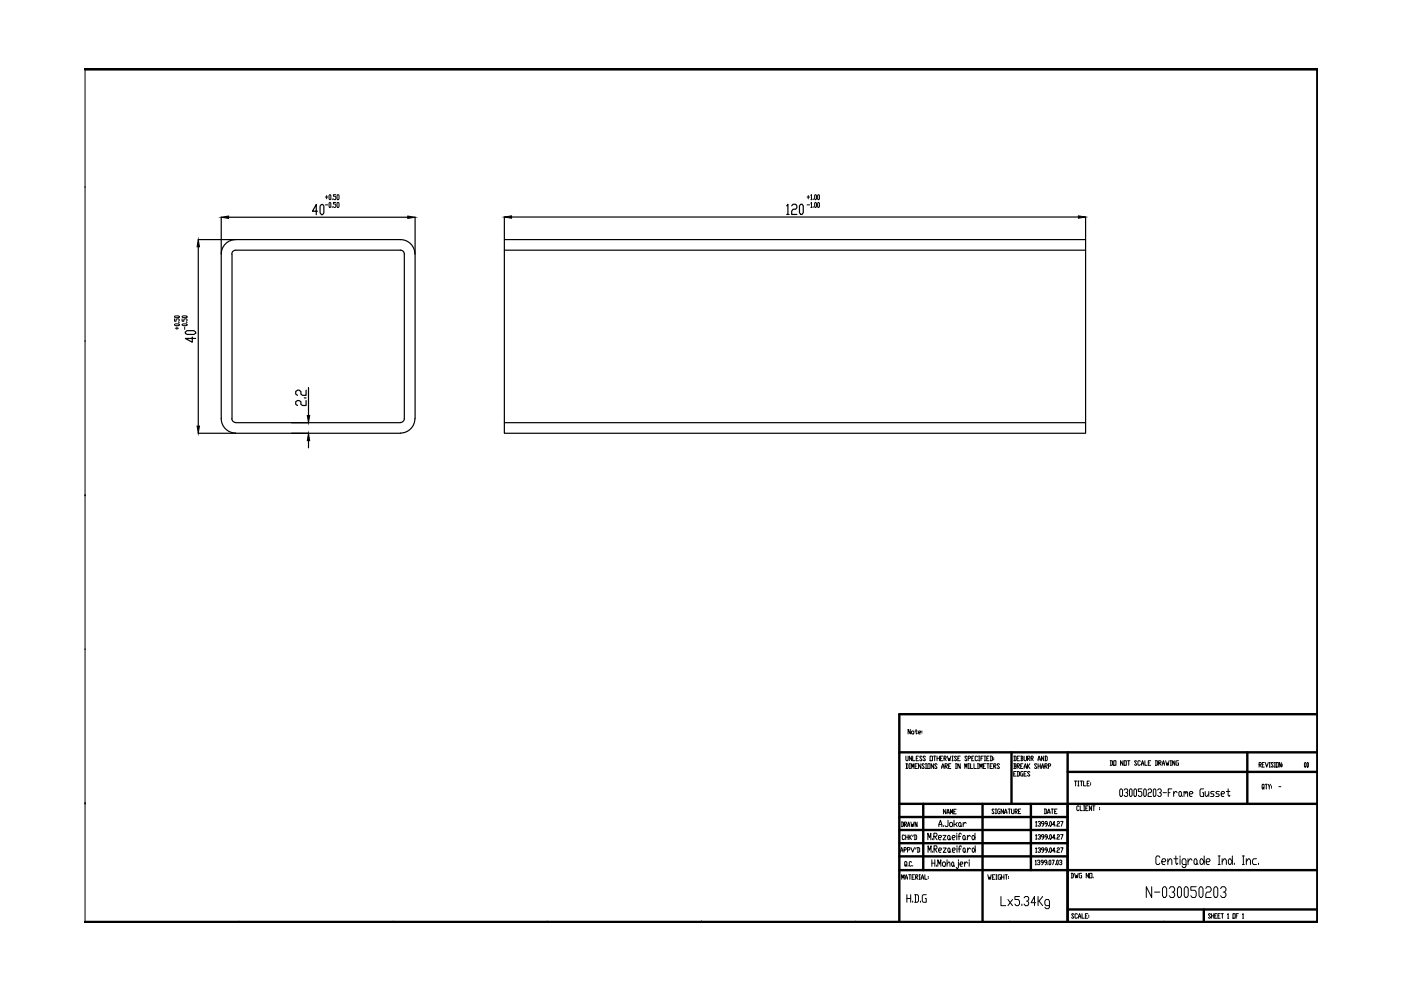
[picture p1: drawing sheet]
<svg xmlns="http://www.w3.org/2000/svg" width="297mm" height="210mm" viewBox="0 0 297 210" stroke-linecap="round" stroke-linejoin="round" font-family="sans-serif">
<!-- layer: 0 -->
<g fill="none" stroke="#000" stroke-width=".51">
<path d="M190.7 159.5h88.7M214.5 159.5v10.9M226.4 159.5v36.1M264.5 159.5v10.9M279.4 151.4h-88.7v44.1M190.7 170.4h88.7M190.7 178.8h35.7M190.7 176h35.7M190.7 173.2h35.7M195.7 170.4v14.1M208.3 170.4v25.1M218.6 170.4v14.1"/>
<path d="M226.4 163.7h53M190.7 184.5h88.7M190.7 181.6h35.7M226.4 192.8h53M255.2 192.8v2.8"/>
</g>
<path d="M18 14.6h261.4v181h-261.4" fill="none" stroke="#000" stroke-width=".72"/>
<g fill="none" stroke="#000" stroke-width=".21">
<path d="M18 14.6v181M18 39.8h.1M69 41.8h.5M69 43.4h.5M69.3 41.4v.8M69.9 41.3l.2 .1-.1 .9-.2-.1zM69.9 42.9l.2 .2-.1 .9-.2-.2zM70.4 42.2v.1M70.4 43.8v.2M71.2 41.3h-.5v.3h.4l.1 .2-.1 .5-.4-.1M71.2 42.9h-.5v.4h.4l.1 .1-.1 .6-.4-.2M71.6 41.3l.3 .1-.1 .9-.3-.1z"/>
<path d="M71.6 42.9l.3 .2-.1 .9-.3-.2zM171.1 41.8h.6M171.1 43.4h.6M171.4 41.4v.8M171.9 41.4l.1-.1v1M171.9 43.1l.1-.2v1.1M171.9 42.3h.3M171.9 44h.3M172.4 42.2v.1M172.4 43.8v.2M172.8 41.3l.3 .1-.1 .9-.3-.1zM172.8 42.9l.3 .2-.1 .9-.3-.2z"/>
<path d="M173.5 41.3l.2 .1-.1 .9-.2-.1zM173.5 42.9l.2 .2-.1 .9-.2-.2zM18 72.4h.1M37 68.8l.8-.1 .2 .2-.8 .1zM37 67.6v.5h.3v-.4l.2-.1 .5 .1-.2 .4M37 67.1l.8-.1 .2 .2-.8 .2zM37.2 69.6h.6M37.5 69.3v.6M37.8 68.4h.2M38.6 68.8l.9-.1 .2 .2-.9 .1zM38.6 67.6v.5h.4v-.4l.2-.1 .5 .1-.2 .4M38.6 67.1l.9-.1 .2 .2-.9 .2z"/>
<path d="M39.2 69.3v.6M39.5 68.4h.2M18 105.1h.1M18 137.8h.1M193 154.6v1l-.5-1v1M193.4 155l.4 .2-.2 .4-.3-.2zM194 155h.5M194.2 154.6v.8l.2 .2 .1-.2M194.7 155.3h.4v-.3l-.4 .2 .2 .4h.2M195.5 155v.2M195.5 155.3v.1M191.1 174.3h.3l.2 .2v.6l-.2 .2h-.3"/>
<path d="M191.2 174.3v1M191.8 174.8h.3l.1-.2-.1-.3h-.3v1M191.8 177.2l-.2-.2h-.2l-.1 .2 .1 .8 .4-.2M191.9 174.8l.3 .5M192 177v1M192 177.5h.5M192.1 160.3l.1 1 .3-.2v-.8M192.1 161.9h.3l.1 .2v.7l-.1 .1h-.3M192.2 161.9v1M192.4 175.3l.3-1 .2 1M192.4 174.9h.5M192.5 177v1"/>
<path d="M192.7 177v1M192.8 161.9h.2M192.8 162.9h.2M192.9 177.5l.4 .5M192.9 161.9v1M193.1 174.3l.2 1 .2-.5v.5l.3-1M193.1 179.7l.4 1 .4-1M193.3 177l-.6 .5M193.3 160.3v1l-.5-1v1M193.3 162.9v-1l.2 .7 .3-.7v1M193.5 160.3v1h.5M193.6 177l-.1 .4"/>
<path d="M193.8 177h.4l.2 .2v.6l-.2 .2h-.4M194 177v1M194 162.4h.3M194.2 179.7l-.1 .3M194.3 160.8h.2M194.4 174.3v1l-.4-1v1M194.5 179.7h.4l.1 .2v.6l-.1 .2h-.4M194.5 161.9h-.5v1h.5M194.6 179.7v1M194.7 160.3h-.4v1h.4M195.2 161.9v1l-.5-1v1M195.5 160.5l-.1-.2-.4 .2 .5 .6-.1 .2-.4-.2"/>
<path d="M196 162.1l-.2-.2-.3 .2 .5 .7-.2 .1-.3-.1M196.2 160.5l-.1-.2-.4 .2 .5 .6-.1 .2-.4-.2M196.2 161.9h.3M196.2 162.9h.3M196.3 161.9v1M196.7 161.9h.5v1h-.5zM196.7 178.1v-1.4l.4 .9 .3-.9v1.4M197.2 160.3h.5v1h-.5zM197.7 177.8v.3M198 161.9v1l-.6-1v1M198 160.3h.4M198 177.3h.5l.2-.2-.2-.4h-.5v1.4"/>
<path d="M198.2 160.3v1M198.2 177.3l.5 .8M198.7 162.1l-.2-.2-.3 .2 .5 .7-.2 .1-.3-.1M198.7 160.8h.5M198.7 160.3v1M199 177.6h.5l.1-.3-.1-.2h-.4l-.1 .2v.5l.1 .3h.4M199.1 175.3v-.5l.3-.9 .3 1.4M199.1 174.8h.6M199.2 160.3v1M199.4 160.8h.2M199.6 162.9l.3-1 .3 1M199.6 162.6h.6"/>
<path d="M199.9 160.3h-.5v1h.5M199.9 177.1h.7l-.7 1h.7M200 179.8h.6l-.6 .9h.6M200 175v.3M200.2 160.8l.4-.1-.1-.4h-.3v1M200.3 160.8l.3 .5M200.4 162.4h.3l.2-.1-.2-.4h-.3v1M200.5 162.4l.4 .5M200.5 171.6v1l-.5-1v1M200.8 172.6l.2-1 .3 1M200.8 172.3h.5M200.9 160.3l.2 1 .2-.5 .1 .5 .2-1"/>
<path d="M201 173.9v1.1l-.2 .3h-.3l-.1-.3M201.1 177.1l.3 .2v.5l-.1 .3-.4-.3v-.5zM201.1 179.8l.3 .2v.5l-.1 .2-.3-.2v-.5zM201.1 162.4h.3M201.4 177.8l.1 .3M201.5 174.4h.3l.2 .2v.4l-.2 .3h-.3l-.2-.3zM201.5 172.6v-1l.3 .7 .2-.7v1M201.6 161.9h-.5v1h.5M201.8 161.3h.3M201.8 160.3h.3M201.9 177.6h.5l.1-.3-.1-.2h-.3l-.2 .2v.5l.2 .3h.3M202 160.3v1"/>
<path d="M202.2 172.1h.3M202.3 173.9v1.4M202.6 161.9h.2M202.6 162.9h.2M202.6 174.8l.3 .5M202.7 161.9v1M202.7 171.6h-.5v1h.5M202.8 160.5l-.1-.2-.3 .2 .4 .6-.1 .2-.3-.2M202.9 176.7v.2M202.9 177.1v1M202.9 179.3v.3M202.9 179.8v.9"/>
<path d="M202.9 174.4l-.3 .4h-.3M203.1 160.8h.2M203.2 177.3h.5M203.4 174.4l.4 .2v.4l-.2 .3-.4-.3v-.4zM203.6 160.3h-.5v1h.5M203.6 161.9v1l-.5-1v1M203.8 175l.1 .3M203.8 176.9l-.1-.2-.4 .2v1.2M203.8 179.6l-.1-.3-.3 .3v1.1M204.2 174.4v.9M204.3 177.1l.3 .2v.5l-.1 .3-.4-.3v-.5zM204.3 179.8l.3 .2-.1 .7-.3-.2v-.5z"/>
<path d="M204.6 162.9v-1l.2 .7 .2-.7v1M204.6 177.8l.2 .3M204.9 174.6l-.3-.2-.4 .4M205 160.5l-.1-.2-.3 .2 .4 .6-.1 .2-.3-.2M205.1 177.1v1M205.1 179.8v.9M205.3 160.8l.5-.1-.1-.4h-.4v1M205.3 161.9h.2M205.3 162.9h.2M205.4 161.9v1M205.7 177.3l-.3-.2-.3 .5M205.8 161.9v1h.4"/>
<path d="M206 160.8h.2M206.2 177.1h.2l.3 .5-.3 .5-.3-.3v-.5zM206.3 179.8l.5 .5-.4 .4-.3-.2v-.5zM206.5 160.3h-.5v1h.5M206.5 161.9v1h.5M206.7 176.7v1.4M206.8 179.3v1.4M207.3 160.5l-.2-.2-.3 .2 .1 .8 .4-.2M207.3 161.9h.2M207.3 162.9h.2M207.3 161.9v1M207.5 161.3h.2"/>
<path d="M207.5 160.3h.2M207.6 160.3v1M207.7 162.9v-1l.3 .7 .2-.7v1M208 160.8h.2M208.5 160.3h-.5v1M208.5 162.4h.2M208.7 161.3h.3M208.7 160.3h.3M208.8 160.3v1M209 161.9h-.5v1h.5M209.2 160.8h.3M209.2 161.9h.5"/>
<path d="M209.5 161.9v1M209.7 160.3h-.5v1h.5M209.9 160.3h.4l.1 .2v.6l-.1 .2h-.4M209.9 162.4h.3M210.1 160.3v1M210.4 161.9h-.5v1h.5M210.7 162.4h.3l.2-.1-.2-.4h-.3v1M210.7 160.7v.1M210.7 161v.1M210.8 171.7l-.1-.2-.4 .2 .5 .7-.1 .1-.4-.1M210.8 162.4l.4 .5M211 172.5h.3"/>
<path d="M211 171.5h.3M211.2 171.5v1M211.9 162.1l-.1-.2-.4 .2 .5 .7-.1 .1-.4-.1M212 171.5h-.3l-.2 .2 .2 .8h.3v-.5h-.1M212.8 171.5v1l-.5-1v1M213 172.5l.2-1 .3 1M213 172.2h.5M213.7 171.5h.5M214 171.5v1M214.5 171.5v.9l.1 .1 .4-.1v-.9M214.9 160.3h.4l.1 .2v.6l-.1 .2h-.4M214.9 161.9h.4l.1 .2-.1 .3"/>
<path d="M214.9 164.1h.3M215.1 162.4h.2l.1 .4-.1 .1h-.4M215.1 160.3v1M215.1 161.9v1M215.2 172h.4l.1-.1-.1-.4h-.4v1M215.3 172l.4 .5M215.4 163.6h-.5v.9h.5M215.6 162.4h.4l.2-.1-.2-.4h-.4v1M215.6 163.6h.4l.2 .1v.7l-.2 .1h-.4M215.6 160.8h.3M215.8 162.4l.4 .5M215.8 163.6v.9"/>
<path d="M215.9 172h.3M216.2 160.3h-.6v1h.6M216.4 160.3h.3l.2 .2-.2 .3M216.4 171.5h-.5v1h.5M216.4 162.4h.2M216.5 160.8h.2l.2 .3-.2 .2h-.3M216.5 160.3v1M216.9 161.9h-.5v1h.5M216.9 163.6h-.4l-.1 .1 .1 .8h.4v-.4h-.2M217.1 160.3l.2 1 .3-.2v-.8M217.1 162.9l.3-1 .2 1M217.1 162.6h.5"/>
<path d="M217.1 164.1h.3M217.6 163.6h-.5v.9h.5M217.8 160.8l.6-.1-.2-.4h-.4v1M217.8 161.9v1M218 160.8l.4 .5M218 162.4l.4 .5M218.4 161.9l-.6 .5M218.4 163.7l-.4-.1-.2 .1 .6 .7-.2 .1-.4-.1M218.6 160.8l.5-.1-.2-.4h-.3v1M218.7 160.8l.4 .5M219.6 174.3l.1-.1v1M219.6 177.1l.1-.1v.9"/>
<path d="M219.6 179.9l.1-.2v1M219.6 175.2h.2M219.6 177.9h.2M219.8 162.1l-.1-.2-.4 .2 .5 .7-.1 .1-.4-.1M220.1 161.3l.2-1 .3 1M220.1 174.3l.4-.1 .1 .3-.3 .2M220.1 177.1l.4-.1 .1 .3-.3 .2M220.1 179.9l.4-.2 .1 .3-.3 .2M220.1 162.4h.5M220.1 161h.5M220.1 161.9v1M220.5 174.7l.1 .1-.1 .4-.4-.2"/>
<path d="M220.5 177.5l.1 .1-.1 .3-.4-.1M220.6 161.9v1M220.8 162.9l.3-1 .2 1M220.8 162.6h.5M221.3 160.3v1l-.5-1v1M221.3 174.7h-.4l-.1-.2 .1-.3 .4 .1v.5l-.4 .4M221.3 177.5h-.4l-.1-.2 .1-.3 .4 .1v.5l-.4 .3M221.4 171.5h.4l.1 .2v.7l-.5 .1M221.5 160.3h.4l.1 .2v.6l-.1 .2h-.4M221.5 162.4h.4l.1-.1-.1-.4h-.4v1M221.5 171.5v1M221.7 160.3v1"/>
<path d="M221.7 162.4l.3 .5M222 174.7h-.3l-.1-.2 .1-.3 .3 .1v.5l-.3 .4M222 177.5h-.3l-.1-.2 .1-.3 .3 .1v.5l-.3 .3M222.1 172.5l.3-1 .2 1M222.1 172.2h.5M222.3 162.4h.3l.2-.1-.2-.4h-.3v1M222.3 175v.2M222.3 177.8v.1M222.7 174.2l.2 .1-.1 .9-.3-.2zM222.7 177l.2 .1-.1 .8-.3-.1zM222.7 179.7l.2 .2-.1 .8-.3-.1zM222.9 171.5h.5"/>
<path d="M223.1 171.5v1M223.6 172h.3M223.6 174.8h-.5l.4-.6v1M223.6 177.6h-.5l.4-.6v.9M223.9 175v.2M223.9 177.8v.1M224.1 171.5h-.5v1h.5M224.2 174.3v-.1l.4 .1-.1 .4h-.3v.1v.4h.4M224.2 177.1v-.1l.4 .1-.1 .4h-.3v.1v.3h.4M224.2 179.9v-.2l.4 .2-.1 .3h-.3v.2v.3h.4M224.9 174.2h.5l-.4 1M224.9 177h.5l-.4 .9"/>
<path d="M224.9 179.7h.5l-.4 1M227.8 165.6h.5M228 165.6v1M228.5 165.6h.3M228.5 166.6h.3M228.6 165.6v1M228.8 171l-.2-.1-.3 .1v.7l.1 .2 .4-.2M229 170.9v1h.5M229 165.6h.5M229.3 165.6v1M229.7 165.6v1h.6M229.7 170.9h.3"/>
<path d="M229.7 171.9h.3M229.9 170.9v1M230.2 171.4h.3M230.5 166.1h.3M230.7 170.9h-.5v1h.5M231 165.6h-.5v1h.5M231.2 165.9v.2M231.2 166.3v.2M231.4 170.9v1l-.4-1v1M231.7 170.9h.5M231.9 170.9v1M233.1 171.2v.2"/>
<path d="M233.1 171.5v.2M235.4 161.3l.5 .1v.7l-.1 .2h-.4M235.5 161.3v1M236.1 161.3h.5v1h-.5zM237.6 167.3l.4 .2v1.1l-.2 .3-.4-.3v-1.1zM238.1 161.3v1l-.5-1v1M238.3 161.3h.5v1h-.5zM238.3 167.5l.2-.2h.4l.2 .5-.2 .3h-.2M238.9 168.1l.2 .2-.2 .6h-.4l-.2-.3M239.1 161.3h.5M239.3 161.3v1M239.6 167.3h.3l.1 .2v1.1l-.1 .3h-.3l-.1-.3v-1.1z"/>
<path d="M240.6 167.3h.2l.2 .2v1.1l-.2 .3h-.2l-.2-.3v-1.1zM241 161.4l-.1-.1-.4 .1 .5 .7-.1 .2-.4-.2M241.8 161.4l-.2-.1-.3 .1 .1 .9 .4-.2M242 162.3l.2-1 .3 1M242 161.9h.5M242.1 167.3h-.8v.5h.6l.2 .3v.5l-.2 .3h-.4l-.2-.3M242.7 167.3l.3 .2v1.1l-.2 .3-.3-.3v-1.1zM242.7 161.3v1h.5M243.4 167.5l.2-.2h.4l.1 .2-.1 .6h-.4l-.2 .2v.6h.7M243.5 161.8h.2M244 161.3h-.5v1h.5M244.7 167.3h.2l.2 .2v1.1l-.2 .3h-.2l-.2-.3v-1.1z"/>
<path d="M244.9 161.3l.5 .1v.7l-.1 .2h-.4M245.1 161.3v1M245.4 167.5l.3-.2h.3l.2 .2v.3l-.4 .3M245.7 161.8h.3l.2-.4-.5-.1v1M245.8 161.8l.4 .5M246 168.1l.2 .2v.3l-.2 .3h-.3l-.3-.3M246.4 162.3l.3-1 .2 1M246.4 161.9h.5M246.6 168.1h.7M247.1 161.3l.3 1 .1-.5 .2 .5 .2-1M247.7 168.1h.4M248.1 161.3h.3"/>
<path d="M248.1 162.3h.3M248.2 161.3v1M248.5 167.3h-.8v1.6M248.8 167.8v1.1M249.1 161.3v1l-.5-1v1M249.6 168.1l-.2-.3h-.2l-.4 .5M249.9 161.3l-.6 .1 .2 .9h.4v-.5h-.2M250.1 167.8h.2l.2 .3v.5l-.2 .3h-.2l-.2-.3v-.5zM250.5 168.6l.2 .3M251 168.1l.2-.3 .2 .5M251 167.8v1.1M251.4 168.1l.2-.3 .2 .3v.8"/>
<path d="M252.2 168.3h.5l.2-.2-.2-.3h-.4l-.1 .3v.5l.1 .3h.4M255.2 167.3h-.6l-.2 .2v1.1l.2 .3h.6v-.8h-.2M255.5 167.8v.8l.2 .3h.2l.4-.6M256.3 167.8v1.1M257.4 167.8h-.6l-.1 .3 .1 .2h.4l.2 .3-.2 .3h-.5M258.5 167.8h-.5l-.2 .3 .2 .2h.4l.1 .3-.1 .3h-.6M258.9 168.3h.6l.1-.2-.1-.3h-.4l-.2 .3v.5l.2 .3h.4M260 167.8h.8M260.4 167.3v1.3l.2 .3 .2-.3M267 162.1l.4-.1-.1-.3h-.3v.9M267.1 162.1l.3 .5M267.6 162.1h.2"/>
<path d="M267.8 167l.1 .1-.2 .2-.1-.8 .1-.2h.2l.1 1M268.1 161.7h-.5v.9h.5M268.2 166.3h.5M268.3 161.7l.3 .9 .3-.9M268.5 166.3v1M268.9 166.3l.2 1M269.1 162.6h.2M269.1 161.7h.2M269.2 161.7v.9M269.4 166.3l-.3 .5M269.6 166.6v.2M269.6 167v.1"/>
<path d="M270 161.8l-.1-.1h-.3l-.1 .1 .5 .7-.1 .1h-.3l-.1-.1M270.2 162.6h.2M270.2 161.7h.2M270.3 161.7v.9M270.6 161.7h.4v.9h-.4zM271.1 166.8h.5M271.7 161.7v.9l-.5-.9v.9M271.9 162v.1M271.9 162.3v.2M276.7 161.7l.2 .1-.1 .8-.2-.1zM277.2 161.7l.2 .1-.1 .8-.2-.1zM190.9 180.7l.3-1 .2 1"/>
<path d="M190.9 180.4h.5M191.2 186.4v-.9l.2 .6 .3-.6v.9M191.7 180.2h.3l.2-.2-.2-.3h-.3v1M191.9 186.4l.3-.9 .2 .9M191.9 186.1h.5M192 183.3l.2 .2-.3 .1v-.9l.4 .1-.1 .7 .1 .1M192.3 189.7v1.6M192.3 190.5h.8M192.4 180.2h.4l.1-.2-.1-.3h-.4v1M192.5 183.5v.1M192.7 185.5h.4M192.9 185.5v.9"/>
<path d="M193.1 189.7v1.6M193.3 182.8l-.2-.1-.3 .1v.7l.1 .1 .4-.1M193.4 186h.2M193.5 183.5v.1M193.5 191.1v.2M193.9 185.5h-.5v.9h.5M193.9 189.7h.6l.2 .2v1.2l-.2 .2h-.6M194.1 189.7v1.6M194.1 186h.4l.1-.2-.1-.3h-.4v.9M194.2 186l.4 .4M194.9 185.5h.2M194.9 186.4h.2"/>
<path d="M195 185.5v.9M195.2 191.1v.2M195.3 186.4l.3-.9 .2 .9M195.3 186.1h.5M196.1 185.5v.9h.5M196.4 189.7h-.7l-.2 .2v1.2l.2 .2h.7v-.8h-.2M196.8 180.7v-1.4l.3 1 .3-1v1.4M196.8 185.8v.2M196.8 186.1v.2M197.6 182.3v1.4M197.6 183h.6M197.7 180.5v.2"/>
<path d="M198 180h.5l.2-.2-.2-.5h-.5v1.4M198.2 182.3v1.4M198.2 180l.5 .7M198.5 183.4v.3M198.8 183.7v-1.4l.4 .9 .3-.9v1.4M199 180.3h.5l.1-.3-.1-.2h-.3l-.2 .2v.5l.2 .2h.3M200 182.8h.3l.1 .2-.1 .7h-.3l-.2-.3zM200.8 183.2l.5-.4 .1 .2v.7M200.8 182.3v1.4M201.4 180.5l.2 .2M201.9 180.3h.5l.2-.3-.2-.2h-.3l-.2 .2 .2 .7h.3M201.9 182.8l.3 .2-.1 .7-.3-.3z"/>
<path d="M202.2 183.4l.2 .3M203.2 182.8v1.1l-.2 .3-.3-.3M203.2 180h.5M203.2 182.3v.2M203.5 183.2h.5l.2-.2-.2-.2h-.3l-.2 .2 .2 .7h.3M204.5 182.8v.9M204.6 180.5l.2 .2M205.1 183l-.3-.2-.3 .4M205.5 182.3v.2M205.5 182.8v.9M205.8 180l-.3-.2-.4 .5M209.4 185.5l.3 .9 .1-.4 .1 .4 .2-.9"/>
<path d="M210.4 186h.3M210.9 185.5h-.5v.9h.5M211.2 185.5h.2M211.2 186.4h.2M211.2 185.5v.9M212.1 185.5h-.3l-.2 .1 .2 .8h.3v-.4h-.1M212.2 190.1v1.9h1M212.3 186h.6M212.3 185.5v.9M212.9 185.5v.9M213.1 185.5h.5M213.4 185.5v.9"/>
<path d="M213.7 190.7l1 1.3M213.8 185.8v.2M213.8 186.1v.2M214.7 190.7l-1 1.3M216.2 190.1h-1v.6h.7l.3 .4v.6l-.3 .3h-.5l-.2-.3M216.7 191.7v.3M217.1 190.4l.3-.3h.5l.2 .3v.3l-.2 .4h-.3M217.9 191.1l.2 .3-.2 .6h-.5l-.3-.3M219.5 182.5l.1-.1v.9M219.5 183.3h.2M219.6 191.4h-1l.7-1.3v1.9M219.6 180.7h.2"/>
<path d="M220 182.5l.3-.1 .2 .3-.3 .1M220.1 190.1v1.9M220.3 191.1l.8 .9M220.3 182.8l.2 .2-.2 .3-.3-.1M220.5 180.2l.1 .2-.1 .3-.4-.1M221.1 190.1l-.8 1h-.2M221.2 182.8h-.3l-.2-.1 .2-.3 .3 .1v.5l-.3 .3M221.3 180.2h-.4l-.1-.2 .1-.3 .4 .2v.5l-.4 .3M222 182.8h-.4l-.2-.1 .2-.3 .4 .1v.5l-.4 .3M222 180.2h-.3l-.1-.2 .1-.3 .3 .2v.5l-.3 .3M222.2 183.2v.1M222.3 180.6v.1"/>
<path d="M222.5 192h-.7l-.3-.3v-.6l.3-.4h.5l.2 .4v1.3l-.2 .3h-.5l-.3-.3M222.5 182.4l.3 .1-.1 .8-.3-.1zM223.1 182.4h.4l-.3 .9M223.6 180.4h-.5l.4-.7v1M223.8 183.2v.1M223.9 180.6v.1M224.2 182.4l.2 .1-.1 .8-.3-.1zM224.6 182.5l.4-.1 .1 .3-.2 .1M225 182.8l.1 .2-.1 .3-.4-.1M227.1 185.2h.4l.1 .1v.7l-.1 .1h-.4M227.2 185.2v.9M227.7 193.9l-.2-.2-.3 .2 .5 .6-.2 .2-.3-.2"/>
<path d="M227.8 185.2l.3 .9 .1-.5 .1 .5 .3-.9M228.4 193.9l-.1-.2-.4 .2 .1 .8 .4-.2M228.6 194.7l.3-1 .3 1M228.6 194.4h.6M229.3 185.2h-.4l-.1 .1 .1 .8h.4v-.5h-.1M229.4 193.7v1h.5M230.1 194.2h.3M230.6 193.7h-.5v1h.5M230.8 185.2v.9l-.5-.9v.9M230.8 194v.2M230.8 194.4v.1M231 185.2h.5v.9h-.5z"/>
<path d="M231.8 186v.1M244.2 188v2.3l-1.2-2.3v2.3M244.8 189.1h1.1M245.9 181.8l-.2-.3h-.4l-.2 .3v1.2l.2 .3h.4l.2-.3M246.3 182.7h.7l.2-.3-.2-.3h-.5l-.2 .3v.6l.2 .3h.5M246.8 188h.3l.3 .4v1.5l-.3 .4h-.3l-.3-.4v-1.5zM247.6 182.7l.4-.6h.2l.3 .3v.9M247.6 182.1v1.2M247.9 188.4l.3-.4h.6l.2 .4v.4l-.2 .3h-.3M248.8 189.1l.2 .4v.4l-.2 .4h-.6l-.3-.4M248.9 182.1h.8M249.3 181.5v1.5l.2 .3 .2-.3"/>
<path d="M249.9 188h.3l.3 .4v1.5l-.3 .4h-.3l-.3-.4v-1.5zM250.2 181.5v.3M250.2 182.1v1.2M251.3 188h.3l.3 .4v1.5l-.3 .4h-.3l-.2-.4v-1.5zM251.5 183.3h-.7l-.2-.3v-.6l.2-.3h.4l.3 .3v1.2l-.3 .3h-.4l-.2-.3M251.9 182.1v1.2M252.7 182.4l-.2-.3h-.2l-.4 .6M253.4 182.1h.2l.2 .3v.6l-.2 .3h-.2l-.2-.3v-.6zM253.6 188h-1.1v.8h.9l.2 .3v.8l-.2 .4h-.6l-.3-.4M253.8 183l.2 .3M254.5 188h.3l.3 .4v1.5l-.3 .4h-.3l-.3-.4v-1.5zM254.6 182.1h.2l.5 .6-.5 .6h-.2l-.2-.3v-.6z"/>
<path d="M255.3 181.5v1.8M255.7 188.4l.2-.4h.6l.3 .4v.4l-.3 .3h-.6l-.2 .4v.8h1.1M255.7 182.7h.7l.2-.3-.2-.3h-.5l-.2 .3v.6l.2 .3h.5M256.7 193.9l-.2-.2-.3 .2 .5 .6-.2 .2-.3-.2M256.9 194.2h.4M256.9 193.7v1M257.3 193.7v1M257.6 194.2h.2M257.6 188h.3l.3 .4v1.5l-.3 .4h-.3l-.3-.4v-1.5zM258 193.7h-.4v1h.4M258.2 194.2h.3M258.3 181.5h.4"/>
<path d="M258.3 183.3h.4M258.5 181.5v1.8M258.7 193.7h-.5v1h.5M258.8 188.4l.3-.4h.5l.3 .4v.4l-.3 .3h-.3M258.9 193.7h.5M259.1 182.7l.4-.6h.3l.2 .3v.9M259.1 182.1v1.2M259.2 193.7v1M259.6 189.1l.3 .4v.4l-.3 .4h-.5l-.3-.4M260.3 193.9l.1-.2v1M260.3 194.7h.2M260.6 182.1h.3l.4 .6-.4 .6h-.3l-.2-.3v-.6z"/>
<path d="M261.3 181.5v1.8M261.4 193.7h.5v1h-.5zM261.7 183v.3M262.1 194.2h.2M262.6 193.7h-.5v1M263.4 181.5h.4M263.4 183.3h.4M263.4 193.9l.2-.2v1M263.4 194.7h.3M263.6 181.5v1.8M264.2 182.7l.5-.6h.2l.2 .3v.9M264.2 182.1v1.2"/>
<path d="M266.4 182.1h-.6l-.2 .3v.6l.2 .3h.6M266.8 183v.3"/>
</g>
<g fill="#000">
<circle cx="50.7" cy="14.6" r=".17"/>
<circle cx="83.4" cy="14.6" r=".17"/>
<circle cx="116" cy="14.6" r=".17"/>
<circle cx="148.7" cy="14.6" r=".17"/>
<circle cx="181.4" cy="14.6" r=".17"/>
<circle cx="214.1" cy="14.6" r=".17"/>
<circle cx="246.8" cy="14.6" r=".17"/>
<circle cx="279.4" cy="39.8" r=".17"/>
<circle cx="279.4" cy="72.4" r=".17"/>
<circle cx="279.4" cy="105.1" r=".17"/>
<circle cx="279.4" cy="137.8" r=".17"/>
<circle cx="18" cy="170.4" r=".17"/>
<circle cx="279.4" cy="170.4" r=".17"/>
<circle cx="50.7" cy="195.6" r=".17"/>
<circle cx="83.4" cy="195.6" r=".17"/>
<circle cx="116" cy="195.6" r=".17"/>
<circle cx="148.7" cy="195.6" r=".17"/>
<circle cx="181.4" cy="195.6" r=".17"/>
<circle cx="214.1" cy="195.6" r=".17"/>
<circle cx="246.8" cy="195.6" r=".17"/>
</g>
<g fill="none" stroke="#000" stroke-width=".25">
<path d="M42 50.8h42.9a3.1 3.1 0 0 1 3.1 3.1M42 52.3v38M46.9 46.1v7.7M46.9 53.9v34.9M48.5 46.1h37.9M49.2 53.9v34.9M50 50.8a3.1 3.1 0 0 0-3.1 3.1M67.3 44.8h-1l.8-1.5v2.2M68.2 43.3h.2l.3 .4v1.4l-.3 .4h-.2l-.3-.4v-1.4zM85.7 53.9a.83 .83 0 0 0-.8-.9h-34.9a.83 .83 0 0 0-.9 .9M85.7 53.9v34.9M88 46.1v7.7"/>
<path d="M88 53.9v34.9M106.9 50.8h123.3v41.1h-123.3zM106.9 53h123.3M106.9 46v4.7M108.5 46h120.1M166.8 43.6l.2-.3v2.2M166.8 45.5h.5M167.9 43.6l.2-.3h.6l.3 .3v.4l-.3 .4h-.6l-.2 .3v.8h1.1M169.8 43.3h.3l.2 .3v1.5l-.2 .4h-.3l-.3-.4v-1.5zM230.2 46v4.7M39.3 70.4l.4-.3h1.4l.4 .3v.3l-.4 .2h-1.4l-.4-.2zM40.8 71.5v1.1l-1.5-.8h2.2"/>
<path d="M42 91.9h42.9M46.9 88.8a3.1 3.1 0 0 0 3.1 3M49.1 88.8a.83 .83 0 0 0 .9 .8M50 89.6h34.9M64.5 84.4h.4M64.9 84.9v1.1h-.8l-.3-.3v-.5l-.4-.3h-.3l-.4 .3v.5l.4 .3M64.9 82.7v1.1h-.8l-.3-.2v-.6l-.4-.3h-.3l-.4 .3v.6l.4 .2M65.4 82.2v5.9M65.4 93.4v1.6M85.7 88.8a.83 .83 0 0 1-.8 .8M88 88.8a3.1 3.1 0 0 1-3.1 3M106.9 89.6h123.3"/>
</g>
<path d="M42 50.8l.3 1.5h-.5zM46.9 46.1l1.6-.3v.5zM86.4 45.8l1.6 .3-1.6 .2zM106.9 46l1.6-.2v.5zM228.6 45.8l1.6 .2-1.6 .3zM41.8 90.3h.5l-.3 1.6zM65.4 91.9l.3 1.5h-.5zM65.2 88.1h.5l-.3 1.5z" fill="#000" stroke="#000" stroke-width=".21"/>
</svg>
